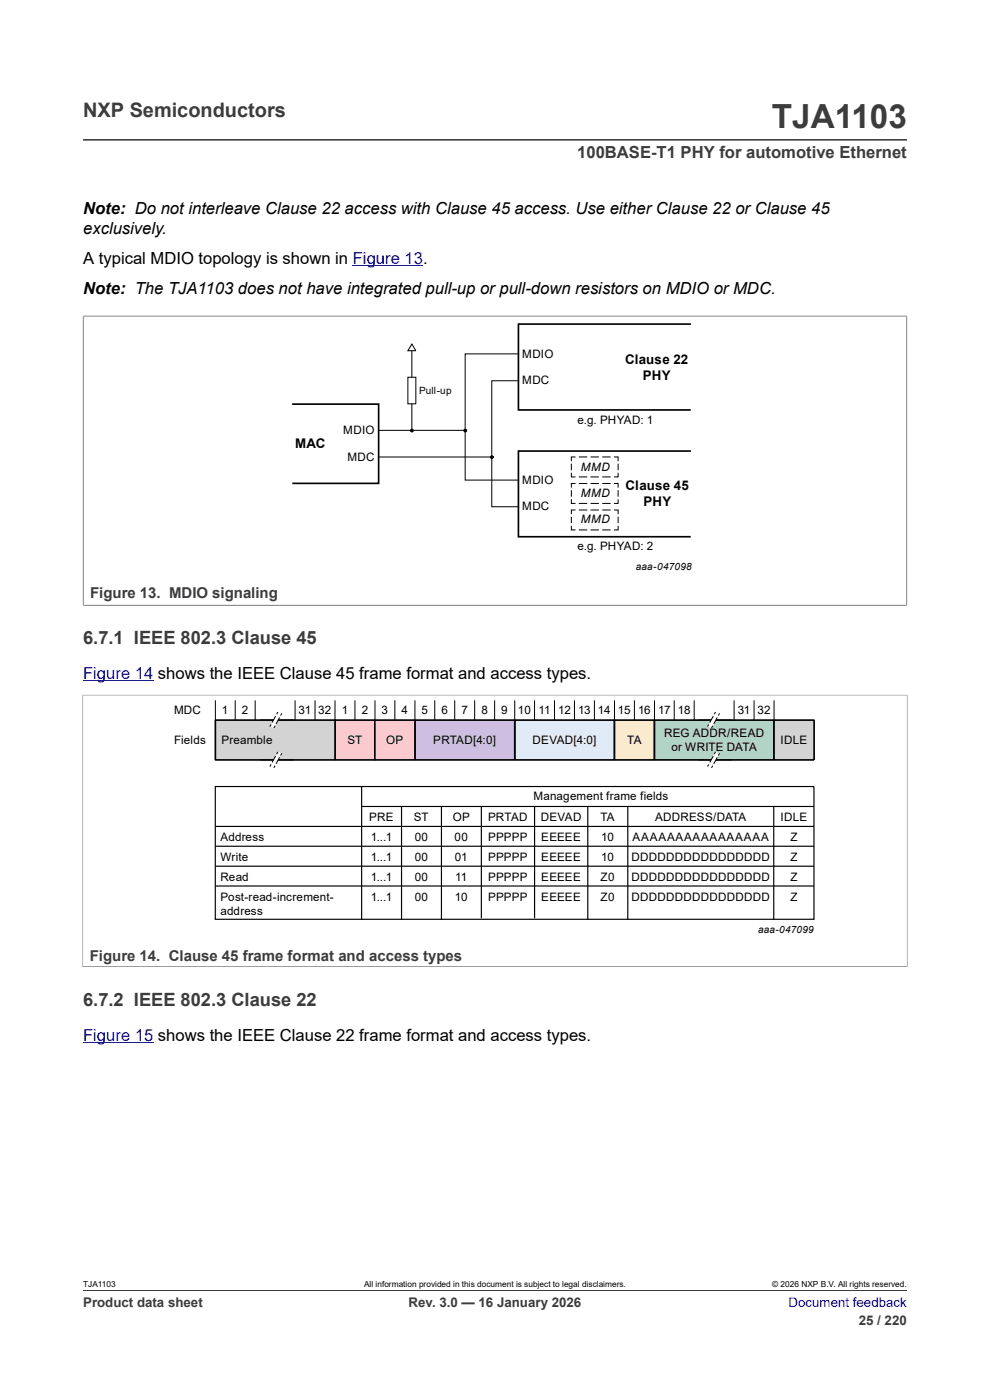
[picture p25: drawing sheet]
<svg xmlns="http://www.w3.org/2000/svg" width="210mm" height="297mm" viewBox="0 0 210 297" stroke-linecap="round" stroke-linejoin="round" font-family="sans-serif">
<defs><g id="words">
<text font-size="7.1" fill="#3c3c3c" x="163.7" y="27.2">TJA1103</text>
<text font-size="4.2" fill="#3c3c3c" x="17.6" y="24.8">NXP Semiconductors</text>
<g font-size="3.9" fill="#3c3c3c">
<text x="17.6" y="136.7">6.7.1 IEEE 802.3 Clause 45</text>
<text x="17.6" y="213.5">6.7.2 IEEE 802.3 Clause 22</text>
</g>
<text font-size="3.5" fill="#3c3c3c" x="122.4" y="33.5">100BASE-T1 PHY for automotive Ethernet</text>
<g font-size="3.5">
<text x="17.6" y="45.4">Note: Do not interleave Clause 22 access with Clause 45 access. Use either Clause 22 or Clause 45</text>
<text x="17.6" y="49.6">exclusively.</text>
<text x="17.6" y="56">A typical MDIO topology is shown in Figure 13.</text>
<text x="17.6" y="62.3">Note: The TJA1103 does not have integrated pull-up or pull-down resistors on MDIO or MDC.</text>
</g>
<g font-size="3.5" fill="#00f">
<text x="17.6" y="144.1">Figure 14 shows the IEEE Clause 45 frame format and access types.</text>
<text x="17.6" y="220.8">Figure 15 shows the IEEE Clause 22 frame format and access types.</text>
</g>
<g font-size="3.2" fill="#3c3c3c">
<text x="19.1" y="126.9">Figure 13. MDIO signaling</text>
<text x="19" y="203.9">Figure 14. Clause 45 frame format and access types</text>
</g>
<g font-size="2.8">
<text x="132.6" y="77.2">Clause 22</text>
<text x="136.4" y="80.6">PHY</text>
<text x="62.6" y="95">MAC</text>
<text x="132.7" y="104">Clause 45</text>
<text x="136.5" y="107.4">PHY</text>
</g>
<g font-size="2.8" fill="#3c3c3c">
<text x="17.6" y="277.3">Product data sheet</text>
<text x="86.7" y="277.3">Rev. 3.0 — 16 January 2026</text>
<text x="182.2" y="281">25 / 220</text>
</g>
<text font-size="2.8" fill="#00f" x="167.3" y="277.3">Document feedback</text>
<g font-size="2.5">
<text x="110.8" y="75.9">MDIO</text>
<text x="110.8" y="81.5">MDC</text>
<text x="122.5" y="89.9">e.g. PHYAD: 1</text>
<text x="72.8" y="92.1">MDIO</text>
<text x="73.7" y="97.8">MDC</text>
<text x="123.2" y="99.8">MMD</text>
<text x="110.8" y="102.6">MDIO</text>
<text x="123.2" y="105.5">MMD</text>
<text x="110.8" y="108.3">MDC</text>
<text x="123.2" y="111.1">MMD</text>
<text x="122.5" y="116.6">e.g. PHYAD: 2</text>
<text x="36.9" y="151.5">MDC</text>
<text x="47.1" y="151.5">1</text>
<text x="51.3" y="151.5">2</text>
<text x="63.3" y="151.5">31</text>
<text x="67.5" y="151.5">32</text>
<text x="72.5" y="151.5">1</text>
<text x="76.7" y="151.5">2</text>
<text x="80.9" y="151.5">3</text>
<text x="85.2" y="151.5">4</text>
<text x="89.4" y="151.5">5</text>
<text x="93.6" y="151.5">6</text>
<text x="97.9" y="151.5">7</text>
<text x="102.1" y="151.5">8</text>
<text x="106.3" y="151.5">9</text>
<text x="109.9" y="151.5">10</text>
<text x="114.2" y="151.5">11</text>
<text x="118.4" y="151.5">12</text>
<text x="122.6" y="151.5">13</text>
<text x="126.8" y="151.5">14</text>
<text x="131.1" y="151.5">15</text>
<text x="135.3" y="151.5">16</text>
<text x="139.6" y="151.5">17</text>
<text x="143.8" y="151.5">18</text>
<text x="156.5" y="151.5">31</text>
<text x="160.7" y="151.5">32</text>
<text x="36.9" y="157.8">Fields</text>
<text x="47" y="157.8">Preamble</text>
<text x="73.7" y="157.8">ST</text>
<text x="81.9" y="157.8">OP</text>
<text x="91.9" y="157.8">PRTAD[4:0]</text>
<text x="113" y="157.8">DEVAD[4:0]</text>
<text x="133.1" y="157.8">TA</text>
<text x="140.9" y="156.4">REG ADDR/READ</text>
<text x="142.4" y="159.3">or WRITE DATA</text>
<text x="165.6" y="157.8">IDLE</text>
<text x="113.2" y="169.6">Management frame fields</text>
<text x="46.8" y="178.4">Address</text>
<text x="78.3" y="174.1">PRE</text>
<text x="78.6" y="178.4">1...1</text>
<text x="87.8" y="174.1">ST</text>
<text x="88" y="178.4">00</text>
<text x="96" y="174.1">OP</text>
<text x="96.4" y="178.4">00</text>
<text x="103.5" y="174.1">PRTAD</text>
<text x="103.5" y="178.4">PPPPP</text>
<text x="114.7" y="174.1">DEVAD</text>
<text x="114.8" y="178.4">EEEEE</text>
<text x="127.4" y="174.1">TA</text>
<text x="127.5" y="178.4">10</text>
<text x="134.2" y="178.4">AAAAAAAAAAAAAAAA</text>
<text x="139" y="174.1">ADDRESS/DATA</text>
<text x="165.6" y="174.1">IDLE</text>
<text x="167.7" y="178.4">Z</text>
<text x="46.8" y="182.6">Write</text>
<text x="78.6" y="182.6">1...1</text>
<text x="88" y="182.6">00</text>
<text x="96.5" y="182.6">01</text>
<text x="103.5" y="182.6">PPPPP</text>
<text x="114.8" y="182.6">EEEEE</text>
<text x="127.5" y="182.6">10</text>
<text x="133.9" y="182.6">DDDDDDDDDDDDDDDD</text>
<text x="167.7" y="182.6">Z</text>
<text x="46.8" y="186.8">Read</text>
<text x="46.8" y="191.1">Post-read-increment-</text>
<text x="78.6" y="186.8">1...1</text>
<text x="78.6" y="191.1">1...1</text>
<text x="88" y="186.8">00</text>
<text x="88" y="191.1">00</text>
<text x="96.5" y="191.1">10</text>
<text x="96.5" y="186.8">11</text>
<text x="103.5" y="186.8">PPPPP</text>
<text x="103.5" y="191.1">PPPPP</text>
<text x="114.8" y="186.8">EEEEE</text>
<text x="114.8" y="191.1">EEEEE</text>
<text x="127.4" y="186.8">Z0</text>
<text x="127.4" y="191.1">Z0</text>
<text x="133.9" y="186.8">DDDDDDDDDDDDDDDD</text>
<text x="133.9" y="191.1">DDDDDDDDDDDDDDDD</text>
<text x="167.7" y="186.8">Z</text>
<text x="167.7" y="191.1">Z</text>
<text x="46.8" y="194.1">address</text>
</g>
<g font-size="2.1">
<text x="88.9" y="83.6">Pull-up</text>
<text x="134.9" y="121">aaa-047098</text>
<text x="160.8" y="197.9">aaa-047099</text>
</g>
<g font-size="1.8">
<text x="17.6" y="273.1">TJA1103</text>
<text x="77.2" y="273.1">All information provided in this document is subject to legal disclaimers.</text>
<text x="163.8" y="273.1">© 2026 NXP B.V. All rights reserved.</text>
</g>
</g></defs>
<path d="M17.6 29.7h174.8M17.6 67h174.8M17.6 67v61.5M192.4 67v61.5M17.6 128.4h174.8M17.5 147.5h175M17.6 147.4v57.7M192.4 147.4v57.7M17.5 205.1h175" fill="none" stroke="#3c3c3c" stroke-width=".21"/>
<path d="M74.8 56.3h14.9M17.6 144.4h14.9" fill="none" stroke="#00f" stroke-width=".21"/>
<g fill="none" stroke="#000" stroke-width=".21">
<path d="M87.4 73l.8 1.4h-1.7zM87.4 74.4v5.6M110 75.1h-11.3v26.7h11.3M80.3 91.3h18.4M80.3 96.9h24M86.5 80h1.7v5.7h-1.7zM87.4 85.7v5.6M110 80.8h-5.7v26.7h5.7M121.2 98.4v1.3M122.1 96.9h-.9v.9M122.8 96.9h1.8M125.3 96.9h1.7"/>
<path d="M127.8 96.9h1.7M130.2 96.9h.9v.9M131.1 98.4v1.3M121.2 100.3v.9h.9M121.2 105.9v.9h.9M121.2 111.5v.9h.9M121.2 104v1.4M121.2 109.6v1.4M122.1 102.6h-.9v.8M122.1 108.2h-.9v.9M122.8 101.2h1.8M122.8 106.8h1.8"/>
<path d="M122.8 102.6h1.8M122.8 112.4h1.8M122.8 108.2h1.8M125.3 101.2h1.7M125.3 106.8h1.7M125.3 102.6h1.7M125.3 112.4h1.7M125.3 108.2h1.7M127.8 101.2h1.7M127.8 106.8h1.7M127.8 102.6h1.7M127.8 112.4h1.7"/>
<path d="M127.8 108.2h1.7M130.2 102.6h.9v.8M130.2 108.2h.9v.9M131.1 100.3v.9h-.9M131.1 105.9v.9h-.9M131.1 111.5v.9h-.9M131.1 104v1.4M131.1 109.6v1.4"/>
</g>
<g fill="#000">
<circle cx="87.4" cy="91.3" r=".28"/>
<circle cx="98.7" cy="91.3" r=".28"/>
<circle cx="104.3" cy="97" r=".28"/>
</g>
<g fill="none" stroke="#000" stroke-width=".25">
<circle cx="87.4" cy="91.3" r=".28"/>
<circle cx="98.7" cy="91.3" r=".28"/>
<circle cx="104.3" cy="97" r=".28"/>
</g>
<path d="M146.6 68.8h-36.6v18.2h36.5M62 85.7h18.3v16.8h-18.3M146.6 95.7h-36.6v18.2h36.5" fill="none" stroke="#000" stroke-width=".35"/>
<path d="M109.2 152.8h21.1v8.4h-21.1z" fill="#e1ebf8"/>
<path d="M109.2 152.8h21.1v8.4h-21.1z" fill="none" stroke="#000" stroke-width=".35"/>
<path d="M130.3 152.8h8.5v8.4h-8.5z" fill="#fdebc7"/>
<path d="M130.3 152.8h8.5v8.4h-8.5z" fill="none" stroke="#000" stroke-width=".35"/>
<path d="M71.1 152.8h8.5v8.4h-8.5z" fill="#facacf"/>
<path d="M71.1 152.8h8.5v8.4h-8.5z" fill="none" stroke="#000" stroke-width=".35"/>
<path d="M88 152.8h21.2v8.4h-21.2z" fill="#cebee1"/>
<path d="M88 152.8h21.2v8.4h-21.2z" fill="none" stroke="#000" stroke-width=".35"/>
<path d="M138.8 152.8h25.4v8.4h-25.4z" fill="#b2d4c6"/>
<path d="M138.8 152.8h25.4v8.4h-25.4z" fill="none" stroke="#000" stroke-width=".35"/>
<path d="M45.7 152.8h25.4v8.4h-25.4z" fill="#d2d3d2"/>
<path d="M45.7 152.8h25.4v8.4h-25.4z" fill="none" stroke="#000" stroke-width=".35"/>
<path d="M164.2 152.8h8.5v8.4h-8.5z" fill="#d2d3d2"/>
<path d="M164.2 152.8h8.5v8.4h-8.5z" fill="none" stroke="#000" stroke-width=".35"/>
<path d="M79.5 152.8h8.5v8.4h-8.5z" fill="#facacf"/>
<path d="M79.5 152.8h8.5v8.4h-8.5z" fill="none" stroke="#000" stroke-width=".35"/>
<g fill="none" stroke="#000" stroke-width=".21">
<path d="M45.7 148.6v4.2M49.9 148.6v4.2M54.1 148.6v4.2M55.3 152.7h7M62.6 148.6v4.2M66.8 148.6v4.2M71.1 148.6v4.2M75.3 148.6v4.2M79.5 148.6v4.2M83.8 148.6v4.2M88 148.6v4.2M92.2 148.6v4.2"/>
<path d="M96.5 148.6v4.2M100.7 148.6v4.2M104.9 148.6v4.2M109.2 148.6v4.2M113.4 148.6v4.2M117.6 148.6v4.2M121.9 148.6v4.2M126.1 148.6v4.2M130.3 148.6v4.2M134.6 148.6v4.2M138.8 148.6v4.2M143 148.6v4.2"/>
<path d="M147.3 148.6v4.2M155.7 148.6v4.2M160 148.6v4.2M164.2 148.6v4.2"/>
</g>
<g fill="none" stroke="#000" stroke-width=".25">
<path d="M45.7 166.9h127v28.1h-127zM45.7 175.3h127M45.7 179.5h127M76.7 171.1h96M76.7 166.9v28.2M85.2 171.1v24M93.6 171.1v24M102.1 171.1v23.7M113.4 171.1v23.7M124.7 171.1v24M133.2 171.1v24M164.1 171.1v24"/>
<path d="M45.7 183.8h127M45.7 188h127"/>
</g>
<path d="M58.9 151.1l.9 .2-1.7 3.1-.9-.2z" fill="#fefefe"/>
<path d="M57.5 153.7l-.3 .4M58.3 154l-.2 .4M58.5 151.9l-.8 1.4M58.9 151.1l-.2 .4M59.3 152.2l-.7 1.4M59.8 151.3l-.3 .5M55.3 161.2h7" fill="none" stroke="#000" stroke-width=".21"/>
<path d="M58.9 159.5l.9 .3-1.7 3.1-.9-.3z" fill="#fefefe"/>
<path d="M58.9 159.5l-.2 .5M59.8 159.8l-.3 .5M148.1 152.7h7.1M57.5 162.1l-.3 .5M58.3 162.4l-.2 .5M58.5 160.4l-.8 1.3M59.3 160.7l-.7 1.3" fill="none" stroke="#000" stroke-width=".21"/>
<path d="M151.8 151.1l.8 .2-1.7 3.1-.8-.2z" fill="#fefefe"/>
<path d="M150.3 153.7l-.2 .4M151.2 154l-.3 .4M151.3 151.9l-.7 1.4M151.8 151.1l-.3 .4M152.1 152.2l-.7 1.4M152.6 151.3l-.2 .5M148.1 161.2h7.1" fill="none" stroke="#000" stroke-width=".21"/>
<path d="M151.8 159.5l.8 .3-1.7 3.1-.8-.3z" fill="#fefefe"/>
<path d="M151.8 159.5l-.3 .5M152.6 159.8l-.2 .5M150.3 162.1l-.2 .5M151.2 162.4l-.3 .5M151.3 160.4l-.7 1.3M152.1 160.7l-.7 1.3" fill="none" stroke="#000" stroke-width=".21"/>
<path d="M17.6 221.2h14.9" fill="none" stroke="#00f" stroke-width=".21"/>
<path d="M17.6 273.8h174.8" fill="none" stroke="#3c3c3c" stroke-width=".21"/>
<use href="#words"/>
</svg>
